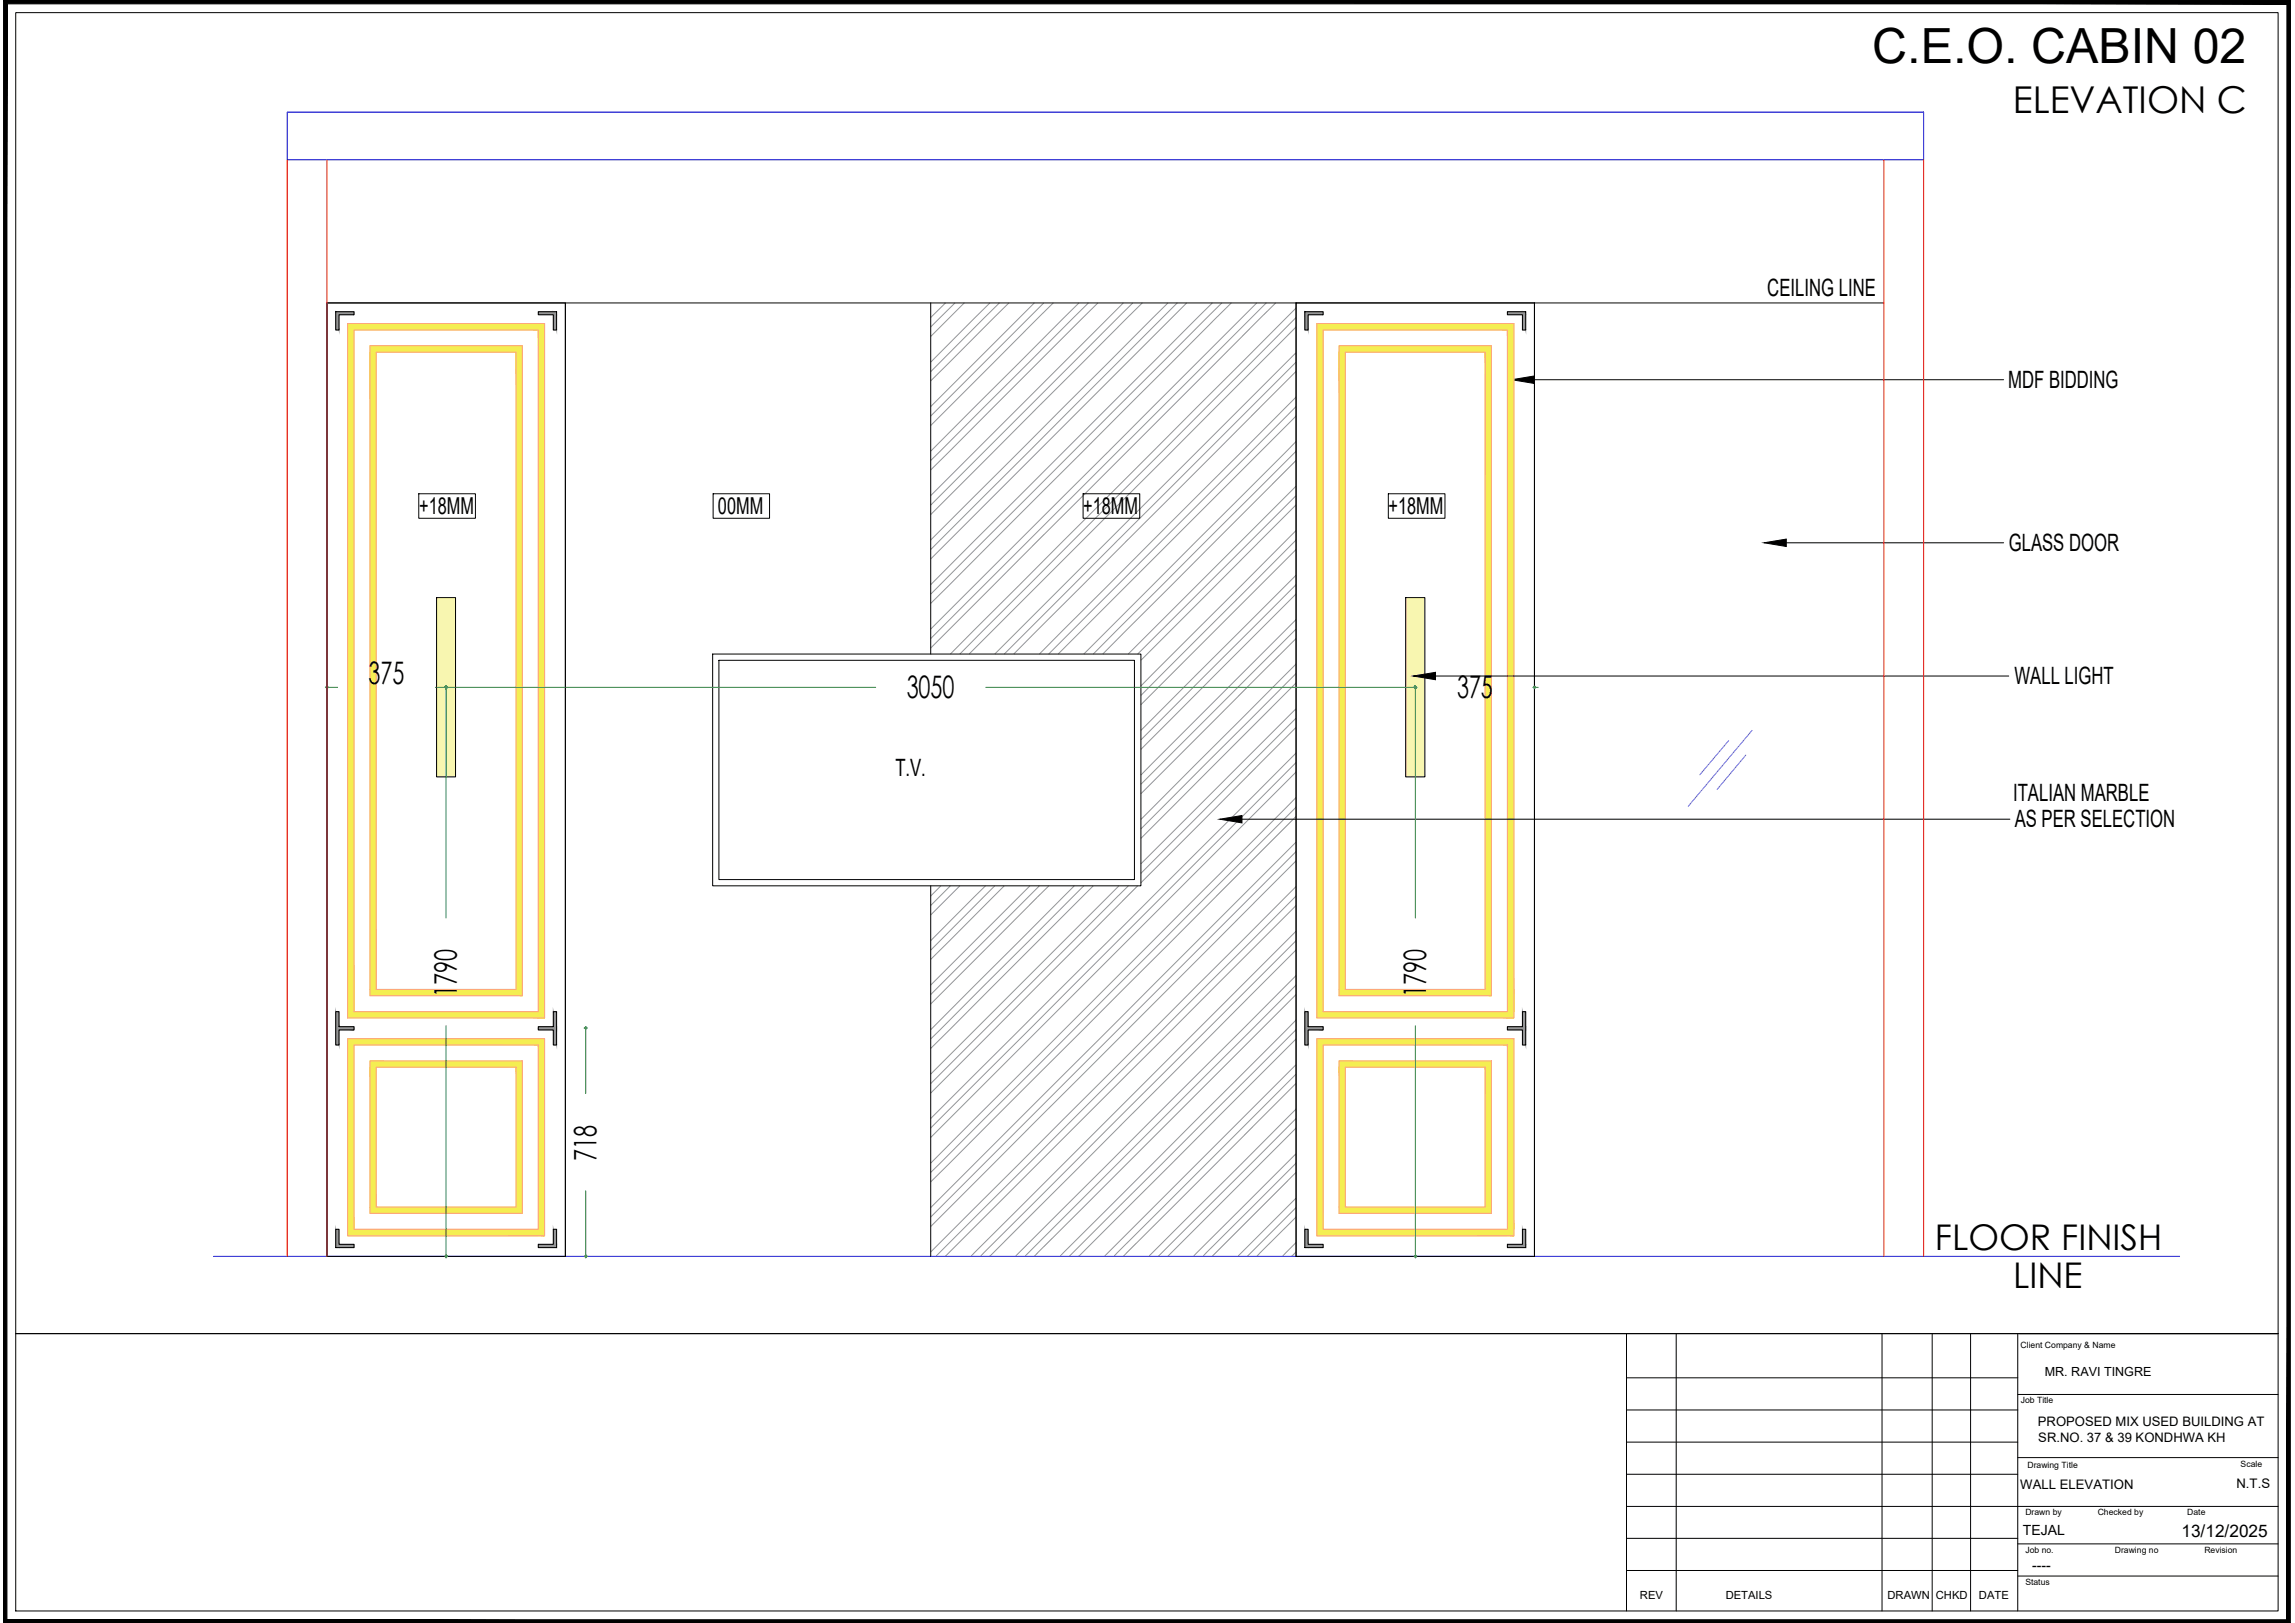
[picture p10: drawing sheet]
<svg xmlns="http://www.w3.org/2000/svg" width="420mm" height="297mm" viewBox="0 0 420 297" stroke-linecap="round" stroke-linejoin="round" font-family="sans-serif">
<defs><g id="words">
<text font-size="8.9" x="342.8" y="11.5">C.E.O. CABIN 02</text>
<text font-size="6.8" x="368.5" y="20.7">ELEVATION C</text>
<g font-size="6.5">
<text x="354.2" y="228.8">FLOOR FINISH</text>
<text x="368.6" y="235.7">LINE</text>
</g>
<g font-size="5.7">
<text x="67.5" y="125.1">375</text>
<text x="166" y="127.8">3050</text>
<text x="266.7" y="127.8">375</text>
<text x="83.7" y="182.5" transform="rotate(-90 83.7 182.5)">1790</text>
<text x="261.1" y="182.5" transform="rotate(-90 261.1 182.5)">1790</text>
<text x="109.2" y="212.4" transform="rotate(-90 109.2 212.4)">718</text>
</g>
<g font-size="4.4">
<text x="323.6" y="54.3">CEILING LINE</text>
<text x="367.7" y="70.9">MDF BIDDING</text>
<text x="367.7" y="100.8">GLASS DOOR</text>
<text x="368.8" y="125.2">WALL LIGHT</text>
<text x="163.9" y="142.1">T.V.</text>
<text x="368.6" y="146.6">ITALIAN MARBLE</text>
<text x="368.9" y="151.4">AS PER SELECTION</text>
</g>
<g font-size="4.3">
<text x="76.8" y="94.1">+18MM</text>
<text x="131.4" y="94.1">00MM</text>
<text x="198.3" y="94.1">+18MM</text>
<text x="254.2" y="94.1">+18MM</text>
</g>
<text font-size="3.2" x="399.4" y="281.3">13/12/2025</text>
<g font-size="2.6">
<text x="370.3" y="280.9">TEJAL</text>
<text x="372" y="287.4">----</text>
</g>
<g font-size="2.4">
<text x="373.1" y="261">PROPOSED MIX USED BUILDING AT</text>
<text x="373.2" y="263.8">SR.NO. 37 &amp; 39 KONDHWA KH</text>
<text x="369.9" y="272.6">WALL ELEVATION</text>
<text x="409.4" y="272.3">N.T.S</text>
</g>
<text font-size="2.3" x="374.4" y="251.9">MR. RAVI TINGRE</text>
<g font-size="2.1">
<text x="300.2" y="292.6">REV</text>
<text x="315.9" y="292.6">DETAILS</text>
<text x="345.6" y="292.6">DRAWN</text>
<text x="354.4" y="292.6">CHKD</text>
<text x="362.3" y="292.6">DATE</text>
</g>
<g font-size="1.6">
<text x="369.9" y="246.8">Client Company &amp; Name</text>
<text x="370" y="256.8">Job Title</text>
<text x="371.2" y="268.6">Drawing Title</text>
<text x="410.2" y="268.5">Scale</text>
<text x="370.8" y="277.3">Drawn by</text>
<text x="384" y="277.3">Checked by</text>
<text x="400.4" y="277.3">Date</text>
<text x="370.8" y="284.3">Job no.</text>
<text x="387.2" y="284.3">Drawing no</text>
<text x="403.6" y="284.3">Revision</text>
<text x="370.8" y="290.1">Status</text>
</g>
</g></defs>
<!-- layer: Y01 Hatching 01 -->
<g fill="none" stroke="#939598" stroke-width=".18">
<path d="M173.1 55.4l-2.7 2.7M174.8 55.4l-4.4 4.4M176.5 55.4l-6.1 6.2M181.2 55.4l-10.8 10.9M183 55.4l-12.6 12.6M184.7 55.4l-14.3 14.3M189.4 55.4l-19 19M191.1 55.4l-20.7 20.7M192.8 55.4l-22.4 22.5M197.5 55.4l-27.1 27.2M199.3 55.4l-28.9 28.9M201 55.4l-30.6 30.6"/>
<path d="M205.7 55.4l-35.3 35.3M207.4 55.4l-37 37M209.1 55.4l-38.7 38.8M213.8 55.4l-43.4 43.4M215.5 55.4l-45.1 45.2M217.3 55.4l-46.9 46.9M222 55.4l-51.6 51.6M223.7 55.4l-53.3 53.3M225.4 55.4l-55 55M230.1 55.4l-59.7 59.7M231.8 55.4l-61.4 61.5M233.6 55.4l-63.2 63.2"/>
<path d="M237.3 56.4l-63.3 63.3M237.3 58.1l-61.6 61.6M237.3 59.8l-59.9 59.9M237.3 64.5l-55.2 55.2M237.3 72.7l-47 47M237.3 66.3l-53.4 53.4M237.3 74.4l-45.3 45.3M237.3 68l-51.7 51.7M237.3 76.1l-43.6 43.6M237.3 80.8l-38.9 38.9M237.3 89l-30.8 30.7M237.3 97.1l-28.4 28.4"/>
<path d="M237.3 82.5l-37.1 37.2M237.3 90.7l-29 29M237.3 98.8l-28.4 28.5M237.3 84.3l-35.4 35.4M237.3 92.4l-28.4 28.4M237.3 105.3l-28.4 28.4M237.3 113.4l-28.4 28.4M237.3 107l-28.4 28.4M237.3 115.1l-28.4 28.4M237.3 100.6l-28.4 28.4M237.3 108.7l-28.4 28.4M237.3 116.9l-28.4 28.4"/>
<path d="M237.3 121.5l-28.4 28.5M237.3 129.7l-28.4 28.4M237.3 137.8l-66.9 66.9M237.3 123.3l-28.4 28.4M237.3 131.4l-28.4 28.4M237.3 139.6l-66.9 66.8M237.3 125l-28.4 28.4M237.3 133.1l-28.4 28.5M237.3 146l-66.9 66.9M237.3 154.1l-66.9 66.9M237.3 147.7l-66.9 66.9M237.3 155.9l-66.9 66.8"/>
<path d="M237.3 141.3l-66.9 66.9M237.3 149.4l-66.9 66.9M237.3 157.6l-66.9 66.9M172.3 162.1l-1.9 1.9M174 162.1l-3.6 3.6M175.7 162.1l-5.3 5.4M180.4 162.1l-10 10.1M182.1 162.1l-11.7 11.8M183.9 162.1l-13.5 13.5M188.6 162.1l-18.2 18.2M190.3 162.1l-19.9 19.9M192 162.1l-21.6 21.7"/>
<path d="M196.7 162.1l-26.3 26.4M198.4 162.1l-28 28M200.2 162.1l-29.8 29.8M204.9 162.1l-34.5 34.5M206.6 162.1l-36.2 36.2M208.3 162.1l-37.9 38M237.3 162.2l-66.9 66.9M237.3 170.4l-59.5 59.5M237.3 178.5l-51.4 51.4M237.3 164l-66 65.9M237.3 172.1l-57.8 57.8M237.3 165.7l-64.2 64.2"/>
<path d="M237.3 173.8l-56.1 56.1M237.3 186.7l-43.2 43.2M237.3 194.8l-35.1 35.1M237.3 180.3l-49.7 49.6M237.3 188.4l-41.6 41.5M237.3 196.6l-33.4 33.3M237.3 182l-47.9 47.9M237.3 190.1l-39.8 39.8M237.3 198.3l-31.6 31.6M237.3 203l-27 26.9M237.3 211.1l-18.8 18.8M237.3 219.3l-10.7 10.6"/>
<path d="M237.3 204.7l-25.3 25.2M237.3 212.8l-17.1 17.1M237.3 206.4l-23.5 23.5M237.3 214.6l-15.4 15.3M237.3 227.4l-2.5 2.5M237.3 221l-9 8.9M237.3 229.1l-.8 .8M237.3 222.7l-7.2 7.2"/>
</g>
<!-- layer: B02 Beams and Slabs -->
<path d="M52.6 20.5h299.6v8.7h-299.6zM39.1 229.9h359.9" fill="none" stroke="#00f" stroke-width=".18"/>
<!-- layer: 0 -->
<path d="M59.9 55.4h285" fill="none" stroke="#000" stroke-width=".18"/>
<!-- layer: U02 Notes-General Scale 1 -->
<path d="M276.8 69.5l4-.7v1.4zM323 99.3l4-.6v1.3zM258.7 123.7l4.1-.7v1.4zM223.3 149.9l4.1-.6v1.3z" fill="#000" stroke="#000" stroke-width=".18"/>
<path d="M280.8 69.5h86M76.7 90.4h10.3v4.5h-10.3zM130.6 90.4h10.3v4.5h-10.3zM198.3 90.4h10.4v4.5h-10.4zM254.2 90.4h10.3v4.5h-10.3zM327 99.3h39.8M262.8 123.7h104.9M227.4 149.9h140.6" fill="none" stroke="#000" stroke-width=".18"/>
<!-- layer: wall -->
<g fill="none" stroke="#000" stroke-width=".18">
<path d="M59.9 55.4h43.6v174.5h-43.6zM59.9 55.4v174.5M61.5 57.1h3.3v.5h-2.7v2.8h-.6zM98.6 57.1h3.3v3.3h-.6v-2.8h-2.7zM103.5 55.4v174.5M170.4 55.4v64.3M237.3 55.4h43.6v174.5h-43.6zM237.3 55.4v174.5M238.9 57.1h3.3v.5h-2.7v2.8h-.6zM276 57.1h3.3v3.3h-.6v-2.8h-2.7zM280.9 55.4v174.5M79.9 109.4h3.5v32.8h-3.5z"/>
<path d="M130.5 119.7h78.4v42.4h-78.4zM257.3 109.4h3.6v32.8h-3.6zM131.6 120.8h76.1v40.2h-76.1zM170.4 162.1v67.8M61.5 185.2h.6v2.7h2.7v.6h-2.7v2.7h-.6zM98.6 187.9h2.7v-2.7h.6v6h-.6v-2.7h-2.7zM238.9 185.2h.6v2.7h2.7v.6h-2.7v2.7h-.6zM276 187.9h2.7v-2.7h.6v6h-.6v-2.7h-2.7zM61.5 225h.6v2.7h2.7v.6h-3.3zM98.6 227.7h2.7v-2.7h.6v3.3h-3.3zM238.9 225h.6v2.7h2.7v.6h-3.3zM276 227.7h2.7v-2.7h.6v3.3h-3.3z"/>
</g>
<!-- layer: glass -->
<path d="M316.5 135.5l-5.3 6.3M319.6 138.2l-5.2 6.3M320.8 133.7l-11.7 13.9" fill="none" stroke="#00bfff" stroke-width=".18"/>
<!-- layer: Y01 Hatching 01 -->
<g fill="#f4ee51" stroke="#f4ee51" stroke-width=".18">
<path d="M241.1 59.2l36.1 1.2v-1.2zM241.1 59.2l36.1 1.2h-36.1z"/>
<path d="M63.6 59.2l36.1 1.2v-1.2zM63.6 59.2l36.1 1.2h-36.1z"/>
<path d="M276 60.4l1.2 124.8v-124.8zM276 60.4l1.2 124.8h-1.2z"/>
<path d="M241.1 60.4l1.1 124.8v-124.8zM241.1 60.4l1.1 124.8h-1.1z"/>
<path d="M98.6 60.4l1.1 124.8v-124.8zM98.6 60.4l1.1 124.8h-1.1z"/>
<path d="M63.6 60.4l1.2 124.8v-124.8zM63.6 60.4l1.2 124.8h-1.2z"/>
<path d="M241.1 185.2l36.1 1.1v-1.1zM241.1 185.2l36.1 1.1h-36.1z"/>
<path d="M63.6 185.2l36.1 1.1v-1.1zM63.6 185.2l36.1 1.1h-36.1z"/>
<path d="M241.1 190.1l36.1 1.1v-1.1zM241.1 190.1l36.1 1.1h-36.1z"/>
<path d="M63.6 190.1l36.1 1.1v-1.1zM63.6 190.1l36.1 1.1h-36.1z"/>
<path d="M276 191.2l1.2 33.8v-33.8zM276 191.2l1.2 33.8h-1.2z"/>
<path d="M241.1 191.2l1.1 33.8v-33.8zM241.1 191.2l1.1 33.8h-1.1z"/>
<path d="M98.6 191.2l1.1 33.8v-33.8zM98.6 191.2l1.1 33.8h-1.1z"/>
<path d="M63.6 191.2l1.2 33.8v-33.8zM63.6 191.2l1.2 33.8h-1.2z"/>
<path d="M241.1 225l36.1 1.2v-1.2zM241.1 225l36.1 1.2h-36.1z"/>
<path d="M63.6 225l36.1 1.2v-1.2zM63.6 225l36.1 1.2h-36.1z"/>
<path d="M245.2 63.3l27.8 1.2v-1.2zM245.2 63.3l27.8 1.2h-27.8z"/>
<path d="M67.7 63.3l27.9 1.2v-1.2zM67.7 63.3l27.9 1.2h-27.9z"/>
<path d="M271.9 64.5l1.1 116.6v-116.6zM271.9 64.5l1.1 116.6h-1.1z"/>
<path d="M245.2 64.5l1.1 116.6v-116.6zM245.2 64.5l1.1 116.6h-1.1z"/>
<path d="M94.5 64.5l1.1 116.6v-116.6zM94.5 64.5l1.1 116.6h-1.1z"/>
<path d="M67.7 64.5l1.2 116.6v-116.6zM67.7 64.5l1.2 116.6h-1.2z"/>
<path d="M245.2 181.1l27.8 1.1v-1.1zM245.2 181.1l27.8 1.1h-27.8z"/>
<path d="M67.7 181.1l27.9 1.1v-1.1zM67.7 181.1l27.9 1.1h-27.9z"/>
<path d="M245.2 194.2l27.8 1.1v-1.1zM245.2 194.2l27.8 1.1h-27.8z"/>
<path d="M67.7 194.2l27.9 1.1v-1.1zM67.7 194.2l27.9 1.1h-27.9z"/>
<path d="M271.9 195.3l1.1 25.6v-25.6zM271.9 195.3l1.1 25.6h-1.1z"/>
<path d="M245.2 195.3l1.1 25.6v-25.6zM245.2 195.3l1.1 25.6h-1.1z"/>
<path d="M94.5 195.3l1.1 25.6v-25.6zM94.5 195.3l1.1 25.6h-1.1z"/>
<path d="M67.7 195.3l1.2 25.6v-25.6zM67.7 195.3l1.2 25.6h-1.2z"/>
<path d="M245.2 220.9l27.8 1.2v-1.2zM245.2 220.9l27.8 1.2h-27.8z"/>
<path d="M67.7 220.9l27.9 1.2v-1.2zM67.7 220.9l27.9 1.2h-27.9z"/>
</g>
<!-- layer: 0 -->
<g fill="none" stroke="#ff9f7f" stroke-width=".18">
<path d="M63.6 59.2h36.1v127.1h-36.1zM241.1 59.2h36.1v127.1h-36.1zM64.8 60.4h33.8v124.8h-33.8zM67.7 63.3h27.9v118.9h-27.9zM68.9 64.5h25.6v116.6h-25.6zM242.2 60.4h33.8v124.8h-33.8zM245.2 63.3h27.8v118.9h-27.8zM246.3 64.5h25.6v116.6h-25.6zM63.6 190.1h36.1v36.1h-36.1zM64.8 191.2h33.8v33.8h-33.8zM67.7 194.2h27.9v27.9h-27.9zM68.9 195.3h25.6v25.6h-25.6z"/>
<path d="M241.1 190.1h36.1v36.1h-36.1zM242.2 191.2h33.8v33.8h-33.8zM245.2 194.2h27.8v27.9h-27.8zM246.3 195.3h25.6v25.6h-25.6z"/>
</g>
<!-- layer: Y01 Hatching 01 -->
<g fill="#f8f6b0" stroke="#f8f6b0" stroke-width=".18">
<path d="M257.3 109.4l3.6 32.8v-32.8zM257.3 109.4l3.6 32.8h-3.6z"/>
<path d="M79.9 109.4l3.5 32.8v-32.8zM79.9 109.4l3.5 32.8h-3.5z"/>
</g>
<g fill="#939598" stroke="#939598" stroke-width=".18">
<path d="M98.6 57.1l3.3 .5v-.5zM98.6 57.1l3.3 .5h-3.3z"/>
<path d="M61.5 57.1l3.3 .5v-.5zM61.5 57.1l3.3 .5h-3.3z"/>
<path d="M101.3 57.6l.6 2.8v-2.8zM101.3 57.6l.6 2.8h-.6z"/>
<path d="M61.5 57.6l.6 2.8v-2.8zM61.5 57.6l.6 2.8h-.6z"/>
<path d="M101.3 185.2l.6 2.7v-2.7zM101.3 185.2l.6 2.7h-.6z"/>
<path d="M61.5 185.2l.6 2.7v-2.7zM61.5 185.2l.6 2.7h-.6z"/>
<path d="M98.6 187.9l3.3 .3v-.3zM98.6 187.9l3.3 .3h-3.3z"/>
<path d="M61.5 187.9l3.3 .3v-.3zM61.5 187.9l3.3 .3h-3.3z"/>
<path d="M98.6 188.2l3.3 .3v-.3zM98.6 188.2l3.3 .3h-3.3z"/>
<path d="M61.5 188.2l3.3 .3v-.3zM61.5 188.2l3.3 .3h-3.3z"/>
<path d="M101.3 188.5l.6 2.7v-2.7zM101.3 188.5l.6 2.7h-.6z"/>
<path d="M61.5 188.5l.6 2.7v-2.7zM61.5 188.5l.6 2.7h-.6z"/>
<path d="M101.3 225l.6 2.7v-2.7zM101.3 225l.6 2.7h-.6z"/>
<path d="M61.5 225l.6 2.7v-2.7zM61.5 225l.6 2.7h-.6z"/>
<path d="M98.6 227.7l3.3 .6v-.6zM98.6 227.7l3.3 .6h-3.3z"/>
<path d="M61.5 227.7l3.3 .6v-.6zM61.5 227.7l3.3 .6h-3.3z"/>
<path d="M276 57.1l3.3 .5v-.5zM276 57.1l3.3 .5h-3.3z"/>
<path d="M238.9 57.1l3.3 .5v-.5zM238.9 57.1l3.3 .5h-3.3z"/>
<path d="M278.7 57.6l.6 2.8v-2.8zM278.7 57.6l.6 2.8h-.6z"/>
<path d="M238.9 57.6l.6 2.8v-2.8zM238.9 57.6l.6 2.8h-.6z"/>
<path d="M278.7 185.2l.6 2.7v-2.7zM278.7 185.2l.6 2.7h-.6z"/>
<path d="M238.9 185.2l.6 2.7v-2.7zM238.9 185.2l.6 2.7h-.6z"/>
<path d="M276 187.9l3.3 .3v-.3zM276 187.9l3.3 .3h-3.3z"/>
<path d="M238.9 187.9l3.3 .3v-.3zM238.9 187.9l3.3 .3h-3.3z"/>
<path d="M276 188.2l3.3 .3v-.3zM276 188.2l3.3 .3h-3.3z"/>
<path d="M238.9 188.2l3.3 .3v-.3zM238.9 188.2l3.3 .3h-3.3z"/>
<path d="M278.7 188.5l.6 2.7v-2.7zM278.7 188.5l.6 2.7h-.6z"/>
<path d="M238.9 188.5l.6 2.7v-2.7zM238.9 188.5l.6 2.7h-.6z"/>
<path d="M278.7 225l.6 2.7v-2.7zM278.7 225l.6 2.7h-.6z"/>
<path d="M238.9 225l.6 2.7v-2.7zM238.9 225l.6 2.7h-.6z"/>
<path d="M276 227.7l3.3 .6v-.6zM276 227.7l3.3 .6h-3.3z"/>
<path d="M238.9 227.7l3.3 .6v-.6zM238.9 227.7l3.3 .6h-3.3z"/>
</g>
<!-- layer: T01 Dimenstions Scale 01 -->
<g fill="none" stroke="#009525" stroke-width=".18">
<path d="M59.9 125.5v.3h-.3M60.2 125.8h-.3v.3M60.2 125.8h1.6M79.7 125.8h2.3h-.3v.3v-.3h-.3h.3v-.3v42.5M82 125.8h78.3M180.5 125.8h78.2M258.8 125.8h.3v.3M259.1 125.5v.3h-.3M259.1 125.5v.3M259.1 126.1v41.9M259.4 125.8h-.3v.3M280.9 125.5v.3h-.3"/>
<path d="M281.2 125.8h-.3v.3M281.3 125.8h.3M81.7 187.7v42.2h.3M106.9 188.2h.3v11.9M107.2 187.9v.3h.3M259.1 187.7v42.2h.3M107.2 218v11.9h.3M81.4 229.9h.3v.3M106.9 229.9h.3v.3M258.8 229.9h.3v.3"/>
<circle cx="59.9" cy="125.8" r=".19"/>
<circle cx="81.7" cy="125.8" r=".19"/>
<circle cx="259.1" cy="125.8" r=".19"/>
<circle cx="280.9" cy="125.8" r=".19"/>
<circle cx="107.3" cy="188.1" r=".19"/>
<circle cx="81.7" cy="229.9" r=".19"/>
<circle cx="107.3" cy="229.9" r=".19"/>
<circle cx="259.1" cy="229.9" r=".19"/>
</g>
<!-- layer: C02 Walls 01 -->
<path d="M52.6 29.2v200.7M59.9 29.2v200.7M344.9 29.2v200.7M352.2 29.2v200.7" fill="none" stroke="#f00" stroke-width=".18"/>
<!-- layer: S03 Title Block -->
<g fill="none" stroke="#000" stroke-width=".18">
<path d="M.7 .1h418.6v296.9h-418.6zM2.9 2.3h414.2v292.5h-414.2zM2.9 244.1h414.2M297.8 258h71.6M297.8 252.2h71.6M297.8 244.1v50.7M306.9 244.1v50.7M344.6 244.1v50.7M353.7 244.1v50.7M360.8 244.1v50.7M369.4 255.2h47.7M369.4 244.1v50.7"/>
<path d="M297.8 275.7h119.3M297.8 269.8h71.6M297.8 263.9h71.6M369.4 266.8h47.7M297.8 287.4h71.6M297.8 281.5h71.6M369.4 288.4h47.7M369.4 282.6h47.7"/>
</g>
<!-- layer: A01 Plot Boundary -->
<g fill="#000" stroke="#000" stroke-width=".18">
<path d="M.7 .1l.6 .6h417.4zM.7 .1h418.6l-.6 .6z"/>
<path d="M418.7 .7v295.7l.6-296.3zM419.3 .1v296.9l-.6-.6z"/>
<path d="M1.3 .7l-.6 296.3 .6-.6zM.7 .1l.6 .6-.6 296.3z"/>
<path d="M1.3 296.4l418 .6-.6-.6zM1.3 296.4l418 .6h-418.6z"/>
</g>
<use href="#words"/>
</svg>
